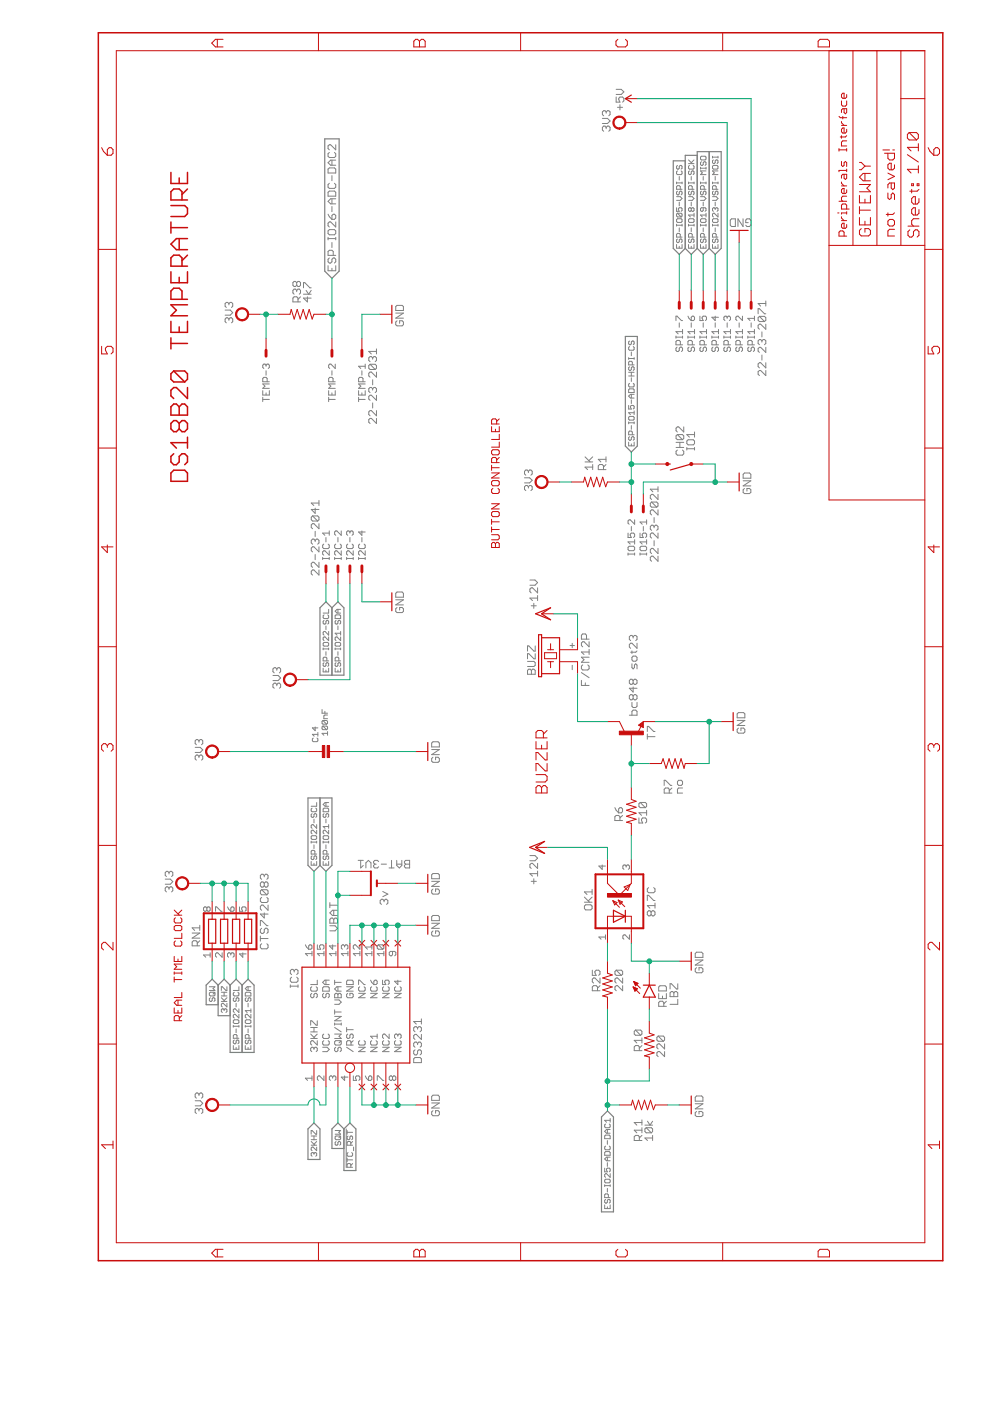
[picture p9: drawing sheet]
<svg xmlns="http://www.w3.org/2000/svg" width="210mm" height="297mm" viewBox="0 0 210 297" stroke-linecap="round" stroke-linejoin="round" font-family="sans-serif">
<g fill="none" stroke="#808080" stroke-width=".21">
<path d="M130.6 18.9h1.1l.6 .6-.6 .5h-1.1M69.6 35.9l.2-.3h1.1l.3 .3v.8h-1.6zM69.8 32.3l-.2 .3v.5l.2 .3h1.1l.3-.3v-.5l-.3-.3M69.8 38.9l-.2 .2v.6l.2 .2h1.1l.3-.2v-.6l-.3-.2M70.4 34v1M70.4 37.2v1.1M71.2 30.7v1.1l-1.1-1.1h-.3l-.2 .2v.6l.2 .3M71.2 34h-1.1l-.5 .5 .5 .5h1.1M127.7 25.1h1.1l.5 .6-.5 .5h-1.1M128.5 27l-.2-.3h-.3l-.3 .3v.6l.3 .2M128.5 23.7l-.2-.2h-.3l-.3 .2v.6l.3 .3M128.5 27l.3-.3h.3l.2 .3v.6l-.2 .2"/>
<path d="M128.5 23.7v.3M128.5 27v.3M128.5 23.7l.3-.2h.3l.2 .2v.6l-.2 .3M130.6 20.6v1.1h.8l-.2-.6v-.3l.2-.2h.6l.3 .2v.6l-.3 .3M130.9 22.8h1.1M131.4 22.2v1.1M143.4 38.6v.4M143.4 38.8h1.2M143.6 35.1l-.2 .2v.4l.4 .2 .2-.2v-.4l.4-.2 .2 .2v.4l-.2 .2M143.6 36.2l-.2 .2v.4l.2 .2h.8l.2-.2v-.4l-.2-.2M144 37.4v.8M144.6 38.6v.4"/>
<path d="M146 38.8h1.2M146 38.6v.4M146 34.7h1.2M146 33.9l.8 .8M146.2 36.2l-.2 .2v.4l.4 .2 .2-.2v-.4l.4-.2 .2 .2v.4l-.2 .2M146.2 35.1l-.2 .2v.4l.2 .2h.8l.2-.2v-.4l-.2-.2M146.6 37.4v.8M147.2 38.6v.4M147.2 33.9l-.6 .6M148.5 38.8h1.2M148.5 33.3l.2-.2h.8l.2 .2v.4l-.2 .2h-.8l-.2-.2zM148.5 35.5v.4"/>
<path d="M148.5 38.6v.4M148.5 35.7h1.2M148.7 34.3l-.2 .2v.4l.4 .2 .2-.2v-.4l.4-.2 .2 .2v.4l-.2 .2M149.1 37.4v.8M149.7 36.2h-1.2l.4 .4-.4 .4h1.2M149.7 35.5v.4M149.7 38.6v.4M151.1 35.3l.2-.2h.7l.2 .2v.4l-.2 .2h-.7l-.2-.2zM151.1 38.8h1.1M151.1 33.1v.4M151.1 38.6v.4M151.1 33.3h1.1"/>
<path d="M151.3 33.9l-.2 .2v.4l.2 .2 .3-.2v-.4l.2-.2 .4 .2v.4l-.2 .2M151.6 37.4v.8M152.2 36.2h-1.1l.3 .4-.3 .4h1.1M152.2 33.1v.4M152.2 38.6v.4M62.9 59.9l-.3-.2h-.2l-.3 .2v.6l.3 .2h.2l.3-.2M62.9 59.9v.6M62.9 59.9l.3-.2h.3l.2 .2v.6l-.2 .2h-.3l-.3-.2M69.6 45.4l.8 1.1M69.6 40.8l.2-.3h1.1l.3 .3v.8h-1.6zM69.6 49l.2-.3h1.1l.3 .3v.5l-.3 .3h-1.1l-.2-.3zM69.6 50.3v.6"/>
<path d="M69.6 56.3v1.1h1.6v-1.1M69.6 50.6h1.6M69.8 54.7l-.2 .3v.5l.2 .3h.3l.3-.3v-.5l.3-.3h.2l.3 .3v.5l-.3 .3M70.4 42.1v1.1M70.4 43.8v1.1M70.4 45.7l.3-.3h.2l.3 .3v.5l-.3 .3h-.5zM70.4 51.4v1.1M70.4 56.9v.5M70.7 54.1v-.8l-.3-.2h-.6l-.2 .2v.8h1.6M71.2 47.1v1l-1.1-1h-.3l-.2 .2v.6l.2 .2M71.2 50.3v.6M71.2 42.1h-1.1l-.5 .6 .5 .5h1.1"/>
<path d="M143.4 46.6l.2-.2h.8l.2 .2v.4l-.2 .2h-.8l-.2-.2zM143.4 44v.8h.6l-.2-.4 .2-.4h.4l.2 .2v.4l-.2 .2M143.4 47.5v.4M143.4 51.8v.8h1.2v-.8M143.4 47.8h1.2M143.4 41.7h.8l.4 .4-.4 .4h-.8M143.6 40.5l-.2 .2v.4l.2 .2 .4-.2v-.4l.2-.2 .4 .2v.4l-.2 .2M143.6 50.7l-.2 .2v.3l.2 .2 .4-.2v-.3l.2-.2 .4 .2v.3l-.2 .2M143.6 45.2l-.2 .2v.4l.2 .2h.8M143.6 45.2h.8l.2 .2v.4l-.2 .2M143.6 45.2l.8 .8M144 42.9v.7"/>
<path d="M144 48.3v.8M144 52.2v.4M144.2 40.1v-.5l-.2-.2h-.4l-.2 .2v.5h1.2M144.2 50.3v-.6l-.2-.2h-.4l-.2 .2v.6h1.2M144.6 47.5v.4M146 46.6l.2-.2h.8l.2 .2v.4l-.2 .2h-.8l-.2-.2zM146 51.8v.8h1.2v-.8M146 47.8h1.2M146 41.7h.8l.4 .4-.4 .4h-.8M146 47.5v.4M146.2 40.5l-.2 .2v.4l.2 .2 .4-.2v-.4l.2-.2 .4 .2v.4l-.2 .2M146.2 50.7l-.2 .2v.3l.2 .2 .4-.2v-.3l.2-.2 .4 .2v.3l-.2 .2"/>
<path d="M146.6 42.9v.7M146.6 44.2v.4M146.6 48.3v.8M146.6 52.2v.4M146.6 44.2l-.2-.2-.4 .2v.4l.2 .2 .4-.2M146.6 44.2l.2-.2 .4 .2v.4l-.2 .2-.4-.2M146.8 40.1v-.5l-.2-.2h-.4l-.2 .2v.5h1.2M146.8 50.3v-.6l-.2-.2h-.4l-.2 .2v.6h1.2M147.2 45.6h-1.2l.4 .4M147.2 45.2v.8M147.2 47.5v.4M148.5 46.6l.2-.2h.8l.2 .2v.4l-.2 .2h-.8l-.2-.2z"/>
<path d="M148.5 51.8v.8h1.2v-.8M148.5 47.8h1.2M148.5 41.7h.8l.4 .4-.4 .4h-.8M148.5 47.5v.4M148.7 40.5l-.2 .2v.4l.2 .2 .4-.2v-.4l.2-.2 .4 .2v.4l-.2 .2M148.7 50.7l-.2 .2v.3l.2 .2 .4-.2v-.3l.2-.2 .4 .2v.3l-.2 .2M149.1 42.9v.7M149.1 44v.6l-.2 .2-.4-.2v-.4l.2-.2h.8l.2 .2v.4l-.2 .2M149.1 48.3v.8M149.1 52.2v.4M149.3 40.1v-.5l-.2-.2h-.4l-.2 .2v.5h1.2M149.3 50.3v-.6l-.2-.2h-.4l-.2 .2v.6h1.2"/>
<path d="M149.7 45.2v.8M149.7 47.5v.4M149.7 45.6h-1.2l.4 .4M151.1 46.6l.2-.2h.7l.2 .2v.4l-.2 .2h-.7l-.2-.2zM151.1 51.8v.8h1.1v-.8M151.1 47.8h1.1M151.1 41.7h.7l.4 .4-.4 .4h-.7M151.1 47.5v.4M151.3 40.5l-.2 .2v.4l.2 .2 .3-.2v-.4l.2-.2 .4 .2v.4l-.2 .2M151.3 50.7l-.2 .2v.3l.2 .2 .3-.2v-.3l.4-.2 .2 .2v.3l-.2 .2M151.6 42.9v.7M151.6 44.2v.2"/>
<path d="M151.6 48.3v.8M151.6 52.2v.4M151.6 44.2l-.2-.2-.3 .2v.4l.2 .2M151.6 44.2l.2-.2 .4 .2v.4l-.2 .2M151.8 40.1v-.5l-.2-.2h-.3l-.2 .2v.5h1.1M151.8 50.3v-.6l-.2-.2h-.3l-.2 .2v.6h1.1M152.2 45.2v.8l-.8-.8-.3 .2v.4l.2 .2M152.2 47.5v.4M154.8 46.7l.3-.3h.8v1.6h-.8l-.3-.2zM157.5 46.4v1.6l-1-1.6v1.6M158.6 47.2h-.5v-.5l.3-.3h.5l.3 .3v1.1l-.3 .2h-.5l-.3-.2M47.7 65.7h1.1l.5 .6-.5 .5h-1.1"/>
<path d="M48.5 67.6l-.2-.2h-.3l-.3 .2v.6l.3 .3M48.5 64.4l-.2-.3h-.3l-.3 .3v.5l.3 .3M48.5 67.6l.3-.2h.3l.2 .2v.6l-.2 .3M48.5 64.4v.2M48.5 67.6v.3M48.5 64.4l.3-.3h.3l.2 .3v.5l-.2 .3M56.4 77.4l-.2-.2-.5 .2v.5l.2 .2M56.4 77.4l.2-.2 .5 .2v.5l-.2 .2M56.4 77.4v.3M56.4 78.6v.9M62.9 61.6l-.3-.3h-.2l-.3 .3v.5l.3 .3M62.9 61.6l.3-.3h.3l.2 .3v.5l-.2 .3"/>
<path d="M62.9 61.6v.2M63.2 64v-.8l-.3-.3h-.5l-.3 .3v.8h1.6M63.7 62.9l-.5 .6M64.3 62.4h1.7M64.3 61v-1.1h.3l1.1 1.1h.3M64.9 61.6l.5 .8 .6-.8M65.2 62.9v1.1l-.9-.8h1.7M70.4 78.6v.9M71.1 77.2v.9l-1-.9-.4 .2v.5l.2 .2M76.7 78.6v.9M77.4 77.2v.9M77.4 77.7h-1.4l.5 .4"/>
<path d="M78.5 77.2h1l.3 .3v.6l-.3 .2M78.5 77.2l-.3 .3v.6l.3 .2h1M78.5 77.2l1 1.1M79 75.9l.3-.3h.2l.3 .3v.5l-.3 .3M79 75.9l-.3-.3h-.2l-.3 .3v.5l.3 .3M79 75.9v.3M79.8 74v1.1M79.8 78.9v1.1l-1.1-1.1h-.2l-.3 .2v.6l.3 .3M79.8 74.5h-1.6l.5 .6M83.9 65l.3-.3h1.1l.2 .3v.8h-1.6zM83.9 66.4h1.6l-1.6 1.1h1.6M84.2 68l-.3 .3v.5l.3 .3h1.1l.2-.3v-.5l-.2-.3h-.6v.6"/>
<path d="M133.3 75.8v.4M133.3 79.7h1.2M133.3 78.9h1.2M133.3 76h1.2M133.5 73.5l-.2 .2v.4l.2 .2h.8l.2-.2v-.4l-.2-.2M133.5 77.8l-.2 .2v.3l.2 .2 .4-.2v-.3l.2-.2 .4 .2v.3l-.2 .2M133.5 72.3l-.2 .2v.4l.4 .2 .2-.2v-.4l.4-.2 .2 .2v.4l-.2 .2M133.9 74.6v.8M133.9 78.9v.8M134.1 77.4v-.6l-.2-.2h-.4l-.2 .2v.6h1.2M134.5 75.8v.4M143.3 68v-1h.3l.9 1h.2"/>
<path d="M143.3 71.2v.5M143.3 71.5h1.4M143.6 73.6l-.3 .2v.5l.3 .2 .4-.2v-.5l.3-.2 .4 .2v.5l-.2 .2M144 68.5v.9M144.3 73.1v-.7l-.3-.2h-.4l-.3 .2v.7h1.4M144.7 69.8v1M144.7 71.2v.5M144.7 70.3h-1.4l.5 .5M145.9 71.5h1.4M145.9 71.2v.5M145.9 67l.7 1M146.1 73.6l-.2 .2v.5l.2 .2 .5-.2v-.5l.2-.2 .5 .2v.5l-.3 .2"/>
<path d="M146.6 67.3l.2-.3 .5 .3v.4l-.3 .3h-.4zM146.6 68.5v.9M146.8 73.1v-.7l-.2-.2h-.5l-.2 .2v.7h1.4M147.3 69.8v1M147.3 71.2v.5M147.3 70.3h-1.4l.4 .5M148.4 67v1h.7l-.2-.5 .2-.5h.5l.2 .3v.4l-.2 .3M148.4 71.5h1.4M148.4 71.2v.5M148.6 73.6l-.2 .2v.5l.2 .2 .5-.2v-.5l.2-.2 .5 .2v.5l-.2 .2M149.1 68.5v.9M149.3 73.1v-.7l-.2-.2h-.5l-.2 .2v.7h1.4"/>
<path d="M149.8 70.3h-1.4l.5 .5M149.8 69.8v1M149.8 71.2v.5M150.9 71.5h1.4M150.9 71.2v.5M151.2 73.6l-.3 .2v.5l.3 .2 .4-.2v-.5l.3-.2 .4 .2v.5l-.2 .2M151.6 67v1l-.7-.7h1.4M151.6 68.5v.9M151.9 73.1v-.7l-.3-.2h-.4l-.3 .2v.7h1.4M152.3 70.3h-1.4l.5 .5M152.3 69.8v1M152.3 71.2v.5"/>
<path d="M153.5 71.5h1.4M153.5 71.2v.5M153.7 73.6l-.2 .2v.5l.2 .2 .5-.2v-.5l.2-.2 .5 .2v.5l-.3 .2M154.2 67.3l-.3-.3-.4 .3v.4l.2 .3M154.2 67.3l.2-.3 .5 .3v.4l-.3 .3M154.2 67.3v.2M154.2 68.5v.9M154.4 73.1v-.7l-.2-.2h-.5l-.2 .2v.7h1.4M154.9 70.3h-1.4l.4 .5M154.9 69.8v1M154.9 71.2v.5M156 71.5h1.4"/>
<path d="M156 71.2v.5M156.3 73.6l-.3 .2v.5l.3 .2 .4-.2v-.5l.3-.2 .4 .2v.5l-.2 .2M156.7 68.5v.9M157 73.1v-.7l-.3-.2h-.4l-.3 .2v.7h1.4M157.4 67v1l-.9-1-.5 .3v.4l.3 .3M157.4 70.3h-1.4l.5 .5M157.4 69.8v1M157.4 71.2v.5M158.6 71.2v.5M158.6 71.5h1.4M158.8 73.6l-.2 .2v.5l.2 .2 .5-.2v-.5l.2-.2 .5 .2v.5l-.3 .2M159.3 68.5v.9"/>
<path d="M159.5 73.1v-.7l-.2-.2h-.5l-.2 .2v.7h1.4M160 67.5h-1.4l.4 .5M160 67v1M160 69.8v1M160 71.2v.5M160 70.3h-1.4l.4 .5M160.7 66.5v-1.1h.3l1.1 1.1h.3M161 67.1h1.1l.3 .3v.5l-.3 .3M161 67.1l-.3 .3v.5l.3 .3h1.1M161 67.1l1.1 1.1M161.5 72.3l.3-.3h.3l.3 .3v.5l-.3 .3M161.5 72.3l-.2-.3h-.3l-.3 .3v.5l.3 .3"/>
<path d="M161.5 70.4v1M161.5 72.3v.2M161.5 75.3v1M162.4 63.8v1.1M162.4 68.7v1.1l-1.1-1.1h-.3l-.3 .3v.5l.3 .3M162.4 73.6v1.1l-1.1-1.1h-.3l-.3 .3v.5l.3 .3M162.4 76.9v1.1l-1.1-1.1h-.3l-.3 .3v.5l.3 .3M162.4 78.5v1.1l-1.1-1.1h-.3l-.3 .3v.6l.3 .2M162.4 64.3h-1.7l.6 .6M55.7 84.7h1.4M55.7 82.8v1h1.4v-1M55.7 84.2v1"/>
<path d="M56.4 83.3v.5M56.6 80.9v-.7l-.2-.2h-.5l-.2 .2v.7h1.4M57.1 81.4h-1.4l.5 .5-.5 .4h1.4M69.7 84.7h1.4M69.7 82.8v1h1.4v-1M69.7 84.2v1M70.4 83.3v.5M70.6 80.9v-.7l-.2-.2h-.5l-.2 .2v.7h1.4M71.1 81.4h-1.4l.4 .5-.4 .4h1.4M76 82.8v1h1.4v-1M76 84.2v1M76 84.7h1.4"/>
<path d="M76.7 83.3v.5M77 80.9v-.7l-.3-.2h-.4l-.3 .2v.7h1.4M77.4 81.4h-1.4l.5 .5-.5 .4h1.4M79 82.4l.3-.3h.2l.3 .3v.6l-.3 .2M79 82.4l-.3-.3h-.2l-.3 .3v.6l.3 .2M79 80.5v1.1M79 82.4v.3M79 85.4v1.1M79.8 87.1v1.1l-1.1-1.1h-.2l-.3 .2v.6l.3 .3M79.8 83.8v1.1l-1.1-1.1h-.2l-.3 .3v.5l.3 .3M79.8 88.7v1.1l-1.1-1.1h-.2l-.3 .3v.5l.3 .3M112 99.9l-.2-.2h-.3l-.3 .2v.6l.3 .3"/>
<path d="M112 99.9v.3M112 99.9l.3-.2h.3l.2 .2v.6l-.2 .3M124 97.9h1.7M124 96.9l1.1 1M125.7 99h-1.7l.6 .6M125.7 98.5v1.1M125.7 96.9l-.8 .8M128 99.6v-.8l-.3-.3h-.6l-.2 .3v.8h1.6M128.5 98.5l-.5 .5M128.5 97.4h-1.6l.5 .5M128.5 96.9v1M133.3 88.5l.2-.2h.8l.2 .2v.4l-.2 .2h-.8l-.2-.2z"/>
<path d="M133.3 82.6l.2-.2h.8l.2 .2v.6h-1.2zM133.3 86v.7h.6l-.2-.4 .2-.3h.4l.2 .1v.4l-.2 .2M133.3 93.7v.8h1.2v-.8M133.3 89.5v.4M133.3 89.6h1.2M133.5 81.3l-.2 .2v.4l.2 .1h.8l.2-.1v-.4l-.2-.2M133.5 92.6l-.2 .2v.4l.2 .1 .4-.1v-.4l.2-.2 .4 .2v.4l-.2 .1M133.9 80.1v.8M133.9 83.6v.8M133.9 84.8v.8M133.9 90.2v.8M133.9 94.1v.4"/>
<path d="M134.1 92.2v-.6l-.2-.2h-.4l-.2 .2v.6h1.2M134.5 87.1v.8M134.5 89.5v.4M134.5 87.5h-1.2l.4 .4M134.5 83.6h-.8l-.4 .4 .4 .4h.8M143.3 94.9h1.7M143.3 93.8h1.7M143.6 95.4l-.3 .3v.5l.3 .3h1.1l.3-.3v-.5l-.3-.3M143.6 92.1l-.3 .3v.6l.3 .2h1.1M143.6 92.1h1.1l.3 .3v.6l-.3 .2M143.6 92.1l1.1 1.1M144.1 93.8v1.1"/>
<path d="M145 90.5v1.1l-1.1-1.1h-.3l-.3 .3v.5l.3 .3M145.6 95.1h1.7M145.6 94.9v.5M145.9 93.2h1.1l.3 .3v.5l-.3 .3h-1.1l-.3-.3v-.5zM147.3 92.1h-1.7l.6 .6M147.3 91.6v1.1M147.3 94.9v.5M66.3 109.4h1.1l.2 .3v.5l-.2 .3M66.3 109.4l-.3 .3v.5l.3 .3h1.1M66.3 109.4l1.1 1.1M66.8 114.6l.3-.3h.3l.2 .3v.5l-.2 .3M66.8 114.6l-.3-.3h-.2l-.3 .3v.5l.3 .3"/>
<path d="M66.8 107.7v1.1l-.8-.8h1.6M66.8 112.6v1.1M66.8 114.6v.2M66.8 117.6v1.1M67.6 106.1v1.1M67.6 111v1.1l-1.1-1.1h-.2l-.3 .3v.5l.3 .3M67.6 115.9v1.1l-1.1-1.1h-.2l-.3 .3v.6l.3 .2M67.6 119.2v1.1l-1.1-1.1h-.2l-.3 .3v.5l.3 .3M67.6 106.7h-1.6l.5 .5M68.4 118.2v.4M68.4 118.4h1.4M68.6 115.4l-.2 .2v.5l.2 .2h1l.2-.2v-.5l-.2-.2"/>
<path d="M69.1 114v.9M69.8 113h-1.4l.5 .5M69.8 116.8v.9l-.9-.9-.5 .2v.5l.2 .2M69.8 112.6v.9M69.8 118.2v.4M71 118.2v.4M71 118.4h1.3M71.2 115.4l-.2 .2v.5l.2 .2h.9l.2-.2v-.5l-.2-.2M71.6 114v.9M72.3 112.6v.9l-.9-.9-.4 .2v.5l.2 .2M72.3 116.8v.9l-.9-.9-.4 .2v.5l.2 .2M72.3 118.2v.4"/>
<path d="M73.5 118.2v.4M73.5 118.4h1.4M73.7 115.4l-.2 .2v.5l.2 .2h1l.2-.2v-.5l-.2-.2M74.2 112.8l-.2-.2-.5 .2v.5l.2 .2M74.2 112.8v.2M74.2 114v.9M74.2 112.8l.2-.2 .5 .2v.5l-.2 .2M74.9 116.8v.9l-.9-.9-.5 .2v.5l.2 .2M74.9 118.2v.4M76 118.2v.4M76 118.4h1.4M76.3 115.4l-.3 .2v.5l.3 .2h.9l.2-.2v-.5l-.2-.2"/>
<path d="M76.7 112.6v.9l-.7-.7h1.4M76.7 114v.9M77.4 116.8v.9l-.9-.9-.5 .2v.5l.3 .2M77.4 118.2v.4M111.2 101.3h1.1l.5 .5-.5 .6h-1.1M112 103.2l-.2-.3h-.3l-.3 .3v.6l.3 .2M112 103.2l.3-.3h.3l.2 .3v.6l-.2 .2M112 103.2v.3M133.2 113v1h.7l-.3-.5 .3-.5h.4l.3 .3v.4l-.3 .3M133.2 117.5h1.4M133.2 116.1l.2-.3h.9l.3 .3v.4l-.3 .3h-.9l-.2-.3zM133.2 117.2v.5"/>
<path d="M133.9 111.6v1M134.6 114.9h-1.4l.4 .5M134.6 110.2v.9l-1-.9-.4 .2v.5l.2 .2M134.6 114.4v1M134.6 117.2v.5M135.7 116.1l.2-.3h1l.2 .3v.4l-.2 .3h-1l-.2-.3zM135.7 113v1h.7l-.2-.5 .2-.5h.5l.2 .3v.4l-.2 .3M135.7 117.5h1.4M135.7 117.2v.5M136.4 111.6v1M137.1 114.9h-1.4l.5 .5M137.1 110.2v.9"/>
<path d="M137.1 114.4v1M137.1 117.2v.5M137.1 110.7h-1.4l.5 .4M138.2 106.4h1l.3 .3v.6l-.3 .2M138.2 106.4l-.3 .3v.6l.3 .2h1M138.2 106.4l1 1.1M138.7 111.6l.3-.2h.2l.3 .2v.6l-.3 .2M138.7 111.6l-.3-.2h-.2l-.3 .2v.6l.3 .2M138.7 109.7v1.1M138.7 111.6v.3M138.7 114.6v1.1M139.5 103.2v1.1"/>
<path d="M139.5 104.8v1.1l-1.1-1.1h-.2l-.3 .3v.5l.3 .3M139.5 108.1v1.1l-1.1-1.1h-.2l-.3 .3v.5l.3 .3M139.5 113v1.1l-1.1-1.1h-.2l-.3 .3v.5l.3 .3M139.5 116.3v1.1l-1.1-1.1h-.2l-.3 .2v.6l.3 .3M139.5 117.9v1.1l-1.1-1.1h-.2l-.3 .3v.5l.3 .3M139.5 103.7h-1.6l.5 .6M157.6 101.9h1.6l-1.6 1.1h1.6M157.8 103.6l-.2 .2v.6l.2 .2h1.1l.3-.2v-.6l-.3-.2h-.5v.5M157.8 100.3h1.1l.3 .3v.8h-1.6v-.8zM67.6 120.8v1.1l-1.1-1.1h-.2l-.3 .3v.6l.3 .2M68.5 137.4v.4M68.5 137.6h1.2"/>
<path d="M68.7 136.2h.8l.2 .2v.4l-.2 .2h-.8l-.2-.2v-.4zM68.7 131.5l-.2 .2v.4l.4 .2 .2-.2v-.4l.4-.2 .2 .2v.4l-.2 .2M68.7 130.4l-.2 .2v.4l.2 .1h.8l.2-.1v-.4l-.2-.2M69.1 132.7v.8M69.1 138.2v.7M69.7 133.9v.8l-.8-.8-.4 .2v.4l.2 .2M69.7 129.2v.8h-1.2M69.7 135v.8l-.8-.8-.4 .2v.4l.2 .2M69.7 137.4v.4M71.1 137.4v.4M71.1 137.6h1.1M71.2 136.2h.8l.2 .2v.4l-.2 .2h-.8l-.1-.2v-.4z"/>
<path d="M71.2 131.5l-.1 .2v.4l.4 .2 .1-.2v-.4l.4-.2 .2 .2v.4l-.2 .2M71.2 130.4h.8l.2 .2v.5h-1.1v-.5zM71.6 129.2v.8M71.6 132.7v.8M71.6 138.2v.7M72.2 135v.8l-.7-.8-.4 .2v.4l.1 .2M72.2 133.9v.8M72.2 137.4v.4M72.2 134.3h-1.1l.4 .4M72.2 129.2h-.7l-.4 .4 .4 .4h.7M83.9 127.2h1.6l-1.6 1h1.6M84.2 125.5h1.1l.2 .3v.8h-1.6v-.8z"/>
<path d="M84.2 128.8l-.3 .3v.5l.3 .3h1.1l.2-.3v-.5l-.2-.3h-.6v.5M112.4 123h1l.6 .5-.6 .6h-1M112.6 128.4h1.1M113.2 127.9v1.1M113.5 136.9v1.1h-.3l-1.1-1.1h-.3v1.1M113.5 138.6v1.1h-.3l-1.1-1.1h-.3v1.1M114 126.8h-1.6l.5 .5M114 124.6v1.1l-1.1-1.1h-.3l-.2 .3v.5l.2 .3M114 126.3v1M120.9 136.9h.9M121.3 136.4v.9M124.4 135.5v-.8l-.3-.3h-.6l-.2 .3v.8h1.6"/>
<path d="M124.9 136.1v1l-1.1-1h-.3l-.2 .2v.6l.2 .2M124.9 137.7v1.1M124.9 139.3h-1.6l.5 .6-.5 .5h1.6M124.9 138.2h-1.6l.5 .6M134 138v.6M134.2 135l.3-.3h.3l.3 .3v.6l-.3 .2M134.2 139.1h.6l.3 .3v.5l-.3 .3h-.6l-.2-.3v-.5zM134.2 135l-.2-.3h-.3l-.3 .3v.6l.3 .2M134.2 135v.3M135.1 136.4v1.1l-1.1-1.1h-.3l-.3 .3v.5l.3 .3M135.1 138l-.3 .3h-1.1M41.4 158.5h1.1l.5 .5-.5 .5h-1.1"/>
<path d="M42.2 157.1l-.3-.3h-.3l-.2 .3v.5l.2 .3M42.2 157.1v.3M42.2 157.1l.3-.3h.2l.3 .3v.5l-.3 .3M57.9 143.2h1.1l.5 .5-.5 .6h-1.1M58.7 145.1l-.3-.3h-.3l-.2 .3v.6l.2 .2M58.7 141.8l-.3-.2h-.3l-.2 .2v.6l.2 .3M58.7 145.1l.3-.3h.2l.3 .3v.6l-.3 .2M58.7 141.8v.3M58.7 145.1v.3M58.7 141.8l.3-.2h.2l.3 .2v.6l-.3 .3M66.4 156.5l-.2 .2v.4l.2 .1h.8l.2-.1v-.4l-.2-.2M66.8 154.1v.8l-.6-.6h1.2"/>
<path d="M67.4 155.3v.8M67.4 155.7h-1.2l.4 .4M68.3 150.4v.8h1.1M68.5 152.8h.8l.1 .2v.4l-.1 .1M68.5 153.9h.8l.1 .2v.4l-.1 .2M68.5 153.9l-.2 .2v.4l.2 .2h.8M68.5 152.8l-.2 .2v.4l.2 .1h.8M68.5 153.9l.8 .8M68.5 152.8l.8 .7M68.5 141.7v.8h1.2v-.8M68.7 140.5l-.2 .2v.4l.2 .2 .4-.2v-.4l.2-.2 .4 .2v.4l-.2 .2M68.9 150.8v.4"/>
<path d="M69.1 142.1v.4M69.3 140.1v-.6l-.2-.2h-.4l-.2 .2v.6h1.2M69.4 155.5h-1.1l.4 .4M69.4 155.1v.8M69.4 151.6h-.5l-.2 .2v.6h.7M71.1 141.7v.8h1.1v-.8M71.2 140.5l-.1 .2v.4l.1 .2 .4-.2v-.4l.2-.2 .4 .2v.4l-.2 .2M71.6 142.1v.4M71.8 140.1v-.6l-.2-.2h-.4l-.1 .2v.6h1.1M91.5 158.9h1.7l-1.7 1.1h1.7M91.8 157.3h1.1l.3 .2v.9h-1.7v-.9zM111.8 142.1l.3-.2h.3l.3 .2 .2-.2h.3l.3 .2v.9h-1.7z"/>
<path d="M111.8 140.2h1.4l.3 .3v.6l-.3 .2h-1.4M112.7 142.1v.9M121.3 141.1v.9M123.3 144.3v1h1.6M123.3 142.6l1.6 1.1M123.5 141l-.2 .2v.6l.2 .2h1.1l.3-.2v-.6l-.3-.2M124.1 144.8v.5M133.4 151.6h1.7v-.8l-.3-.2h-.6l-.2 .2v.8M134 140.7v.8l.2 .3 .3-.3v-.5l.3-.3 .3 .3v.8M134 148.9v.8l.2 .3h.6l.3-.3v-.8M134.2 144.3l.3-.3h.3l.3 .3v.5l-.3 .3h-.3l-.3-.3M134.2 147.6l.3-.3h.3l.3 .3v.5l-.3 .3h-.3l-.3-.3"/>
<path d="M134.2 147.6l-.2-.3h-.3l-.3 .3v.5l.3 .3h.3l.2-.3M134.2 144.3l-.2-.3h-.3l-.3 .3v.5l.3 .3h.3l.2-.3M134.2 145.6v1.1l-.8-.8h1.7M134.2 144.3v.5M134.2 147.6v.5M137.2 155.1v-1.1h.3l1.1 1.1h.3M137.2 155.6v1.1M137.2 156.2h1.7M156.3 152.7h1.6l-1.6 1.1h1.6M156.6 154.4l-.3 .2v.6l.3 .2h1l.3-.2v-.6l-.3-.2h-.5v.5M156.6 151.1h1l.3 .3v.8h-1.6v-.8zM42.2 160.4l-.3-.3h-.3l-.2 .3v.5l.2 .3"/>
<path d="M42.2 160.4v.2M42.2 160.4l.3-.3h.2l.3 .3v.5l-.3 .3M66 178.4v.4M66 178.5h1.1M66.2 171.3l-.2 .2v.4l.2 .2h.8l.1-.2v-.4l-.1-.2M66.2 172.5l-.2 .2v.4l.4 .2 .2-.2v-.4l.4-.2 .1 .2v.4l-.1 .2M66.2 177.2h.8l.1 .2v.4l-.1 .2h-.8l-.2-.2v-.4zM66.6 173.7v.8M66.6 179.1v.8M67.1 174.8v.8l-.7-.8-.4 .2v.4l.2 .2M67.1 176v.8l-.7-.8-.4 .2v.4l.2 .2M67.1 170.2v.7h-1.1"/>
<path d="M67.1 178.4v.4M68.5 171.5l.2-.2h.8l.2 .2v.6h-1.2zM68.5 177.4l.2-.2h.8l.2 .2v.4l-.2 .2h-.8l-.2-.2zM68.5 178.4v.4M68.5 178.5h1.2M68.7 172.5l-.2 .2v.4l.4 .2 .2-.2v-.4l.4-.2 .2 .2v.4l-.2 .2M69.1 170.2v.7M69.1 173.7v.8M69.1 179.1v.8M69.7 170.2h-.8l-.4 .4 .4 .3h.8M69.7 174.8v.8M69.7 176v.8l-.8-.8-.4 .2v.4l.2 .2"/>
<path d="M69.7 178.4v.4M69.7 175.2h-1.2l.4 .4M91.8 160.5l-.3 .3v.6l.3 .2h1.1l.3-.2v-.6l-.3-.3h-.5v.6M130.4 171.2l.8 1.1M131.2 171.5l.2-.3h.3l.3 .3v.6l-.3 .2h-.5zM131.4 174v-.8l-.2-.3h-.6l-.2 .3v.8h1.6M132 172.9l-.6 .5M135.5 173.4v1.1h.8l-.3-.5v-.3l.3-.3h.5l.3 .3v.5l-.3 .3M135.7 170.1l-.2 .3v.6l.2 .2h1.1M135.7 170.1h1.1l.3 .3v.6l-.3 .2M135.7 170.1l1.1 1.1M137.1 171.8v1.1"/>
<path d="M137.1 172.3h-1.6l.5 .6M140.8 166.5v-1.1h.3l1.1 1.1h.3M141.9 168.1v-.8l-.3-.2h-.5l-.3 .2v.8h1.7M142.5 167.1l-.6 .5M143.9 165.4h.5l.3 .3v.5l-.3 .3h-.5l-.3-.3v-.5zM144.7 167.1h-.8l-.3 .2v.8h1.1M35 186.4h1.1l.5 .5-.5 .6h-1.1M35.8 188.3l-.2-.3h-.3l-.3 .3v.5l.3 .3M35.8 185l-.2-.3h-.3l-.3 .3v.6l.3 .2M35.8 188.3l.3-.3h.3l.2 .3v.5l-.2 .3M35.8 185v.3M35.8 188.3v.3"/>
<path d="M35.8 185l.3-.3h.3l.2 .3v.6l-.2 .2M40.7 197.8h1.7l-1.7 1.1h1.7M42.4 199.5l-.6 .5M42.4 196.7h-1.7l.6 .6M42.4 196.2v1.1M43.9 192.5l.2-.2 .5 .2v.5l-.3 .2-.4-.2M43.9 192.5l-.3-.2-.4 .2v.5l.2 .2 .5-.2M43.9 192.5v.5M45.7 193.2v-.9h.2l1 .9h.2M48.2 192.3l.7 .9M48.9 192.5l.3-.2 .4 .2v.5l-.2 .2h-.5zM50.8 192.3v.9h.7l-.3-.7 .3-.2h.4l.3 .2v.5l-.3 .2"/>
<path d="M55.2 196.3v-1.1h.3l1.1 1.1h.2M55.2 198.5v1M55.2 199h1.6M55.5 196.8l-.3 .3v.5l.3 .3h.3l.2-.3v-.5l.3-.3h.3l.2 .3v.5l-.2 .3M55.5 188.6l-.3 .3v.5l.3 .3h1.1M55.5 190.3l-.3 .2v.6l.3 .2h1.1l.2-.2v-.6l-.2-.2M55.5 188.6h1.1l.2 .3v.5l-.2 .3M55.5 188.6l1.1 1.1M56 185.6l-.2-.2h-.3l-.3 .2v.6l.3 .2M56 187.3l-.2-.3h-.3l-.3 .3v.5l.3 .3h.3l.2-.3M56 185.6l.3-.2h.3l.2 .2v.6l-.2 .2M56 187.3l.3-.3h.3l.2 .3v.5l-.2 .3h-.3l-.3-.3"/>
<path d="M56 185.6v.3M56 187.3v.5M56 193.5v1.1l-.8-.8h1.6M56.8 191.9v1.1l-1-1.1h-.3l-.3 .3v.5l.3 .3M66 182.6v.8h1.1v-.8M66.2 181.5l-.2 .2v.4l.4 .1 .2-.1v-.4l.4-.2 .1 .2v.4l-.1 .1M66.6 183v.4M66.8 181.1v-.6l-.2-.2h-.4l-.2 .2v.6h1.1M68.5 182.6v.8h1.2v-.8M68.7 181.5l-.2 .2v.4l.4 .1 .2-.1v-.4l.4-.2 .2 .2v.4l-.2 .1M69.1 183v.4M69.3 181.1v-.6l-.2-.2h-.4l-.2 .2v.6h1.2"/>
<path d="M69.9 194.9l.3-.3h.3l.3 .3 .2-.3h.3l.3 .3v.8h-1.7zM69.9 196.3h1.1l.6 .5-.6 .6h-1.1M69.9 191.4v1M69.9 191.9h1.7M70.8 193v1.1M70.8 194.9v.8M71.6 193h-1.1l-.6 .5 .6 .6h1.1M75.9 182.4h1.1M76.5 182.4v1.6l.5-.5M77.6 184v-1.1l.5-.5 .6 .5v1.1M79.5 183.2l-.3 .3v.3l.3 .2h.5l.3-.2M79.5 183.2h.3"/>
<path d="M80.3 182.7l-.3-.3h-.5l-.3 .3v.2l.3 .3M80.8 183.2h1.1M81.2 189l1 .6-1 .5M81.4 190.9l-.2-.2h-.3l-.3 .2v.6l.3 .2M81.4 190.9l.3-.2h.3l.2 .2v.6l-.2 .2M81.4 190.9v.3M82.5 184h1.1M83 182.4v1.6M84.1 183.2h1.1M84.1 182.4v1.1l.6 .5 .5-.5v-1.1M85.7 182.7l.3-.3h.8v1.6h-.8l-.3-.2v-.3l.3-.3-.3-.3zM86 183.2h.8"/>
<path d="M91.5 186.9h1.7l-1.7 1h1.7M91.5 195.7h1.7l-1.7 1.1h1.7M91.8 188.5l-.3 .3v.5l.3 .3h1.1l.3-.3v-.5l-.3-.3h-.5v.5M91.8 185.2h1.1l.3 .3v.8h-1.7v-.8zM91.8 194.1h1.1l.3 .3v.8h-1.7v-.8zM91.8 197.4l-.3 .3v.5l.3 .3h1.1l.3-.3v-.5l-.3-.3h-.5v.5M112.4 181.4h1l.6 .5-.6 .6h-1M112.6 186.9h1.1M113.2 186.3v1.1M114 183v1.1l-1.1-1.1h-.3l-.2 .3v.6l.2 .2M114 184.7v1.1M114 185.2h-1.6l.5 .6"/>
<path d="M123.9 191.3h1.6M123.9 190.2l1.1 1.1M124.2 191.8h1.1l.2 .3v.5l-.2 .3h-1.1l-.3-.3v-.5zM125.5 188.6v1.1M125.5 190.2l-.8 .8M125.5 189.1h-1.6l.6 .6M127.7 183.4v.9l-.7-.7h1.4M128.4 198.7h-1.4l.4 .4M128.4 198.2v.9M132.8 183.6l-.3-.2-.4 .2v.5l.2 .2M132.8 183.6l.2-.2 .5 .2v.5l-.3 .2M132.8 183.6v.3"/>
<path d="M133.5 198.2v.9l-1-.9-.4 .2v.5l.2 .2M137.2 190.9v-1.1h.3l1.1 1.1h.3M137.5 188.2l-.3 .3v.5l.3 .3h1.1l.3-.3v-.5l-.3-.3M138 193.4l-.2-.3h-.3l-.3 .3v.5l.3 .3h.3l.2-.3M138 193.4l.3-.3h.3l.3 .3v.5l-.3 .3h-.3l-.3-.3M138 193.4v.5M138.9 191.5v1.1M138.9 192h-1.7l.6 .6M41.8 200.5v-.8l-.2-.2h-.6l-.3 .2v.8h1.7M44.4 209.2h1.2l-.4 .4 .4 .4h-1.2M44.4 210.6l.2-.2h.8l.2 .2v.4l-.2 .2h-.8l-.2-.2zM44.6 202.5h-1.4l.4 .4"/>
<path d="M44.6 202v.9M44.6 211.5l-.2 .3v.3l.4 .2 .2-.2v-.3l.4-.3 .2 .3v.3l-.2 .2M45.6 210.4l-.4 .4M46.9 212.3h1.2M46.9 211.2h1.2M46.9 210.4h1.2M46.9 211.5l.8 .8M47.1 202v.9l-.9-.9h-.3l-.2 .2v.5l.2 .2M47.5 214.1l-.2-.2-.4 .2v.4l.2 .2M47.5 214.1l.2-.2 .4 .2v.4l-.2 .2M47.5 210.4v.8M47.5 214.1v.2"/>
<path d="M48.1 211.5l-.6 .6M48.1 209.2v.8h-.2l-.8-.8h-.2v.8M48.1 212.7v.8l-.8-.8-.4 .2v.4l.2 .2M48.9 202.2l.3-.2 .4 .2v.5l-.2 .2M48.9 202.2l-.2-.2-.5 .2v.5l.3 .2M48.9 202.2v.3M49.5 217.6h1.2M49.5 216.4l.2-.2h.7l.3 .2v.4l-.3 .2h-.7l-.2-.2zM49.5 217.4v.4M49.7 211.5l-.2 .3v.3l.4 .2 .2-.2v-.3l.3-.3 .3 .3v.3l-.3 .2M49.7 210.4l-.2 .2v.4l.2 .2h.7l.3-.2v-.4l-.3-.2M50.1 212.7v.8"/>
<path d="M50.1 218.2v.7M50.7 215.1v.7l-.8-.7-.4 .1v.4l.2 .2M50.7 209.2v.8h-1.2M50.7 213.9v.8l-.8-.8-.4 .2v.4l.2 .2M50.7 217.4v.4M51.5 202v.9l-.7-.7h1.4M52 216.4l.2-.2h.8l.2 .2v.4l-.2 .2h-.8l-.2-.2zM52 210.6l.2-.2h.8l.2 .2v.6h-1.2zM52 217.4v.4M52 217.6h1.2M52.2 211.5l-.2 .3v.3l.4 .2 .2-.2v-.3l.4-.3 .2 .3v.3l-.2 .2M52.6 209.2v.8"/>
<path d="M52.6 212.7v.8M52.6 218.2v.7M53.2 209.2h-.8l-.4 .4 .4 .4h.8M53.2 215.1v.7l-.8-.7-.4 .1v.4l.2 .2M53.2 213.9v.8M53.2 217.4v.4M53.2 214.3h-1.2l.4 .4M55.5 200.1l-.3 .3v.5l.3 .3h1.1l.2-.3v-.5l-.2-.3M61.6 209.1h1.6M61.6 208.8v.6M61.8 207.2l-.2 .3v.5l.2 .3h1.1l.3-.3v-.5l-.3-.3M62.4 205.8l-.3-.3h-.3l-.2 .3v.6l.2 .2"/>
<path d="M62.4 205.8l.3-.3h.2l.3 .3v.6l-.3 .2M62.4 205.8v.3M63.2 208.8v.6M64.7 200.3l.7 1M65.4 200.6l.5-.3 .2 .3v.4l-.2 .3h-.5zM65.9 219.2l.9 1M65.9 218.8h1.4M65.9 217.8h1.4M66.1 210.6l-.2 .2v.5l.4 .2 .3-.2v-.5l.4-.2 .3 .2v.5l-.3 .2M66.1 209.2l-.2 .2v.5l.2 .2h.9l.3-.2v-.5l-.3-.2M66.1 202.2h-1.4l.5 .4M66.1 201.7v.9"/>
<path d="M66.6 217.8v1M67.3 216.4v1h-.3l-.9-1h-.2v1M67.3 207.8v.9h-1.4M67.3 219.2l-.7 .7M67.3 200.3v1h.7l-.2-.5 .2-.5h.5l.2 .3v.4l-.2 .3M68.4 209.4l.2-.2h1l.2 .2v.7h-1.4zM68.6 210.6l-.2 .2v.5l.5 .2 .2-.2v-.5l.5-.2 .2 .2v.5l-.2 .2M68.6 219.2l-.2 .3v.4l.2 .3h1l.2-.3v-.4l-.2-.3M68.7 202.2h-1.4l.5 .4M68.7 201.7v.9M69.1 207.8v.9M69.8 207.8h-.9l-.5 .5 .5 .4h.9"/>
<path d="M70.5 200.3v1l-.7-.7h1.4M71 212h.9l.4 .5-.4 .4h-.9M71 210.8l.2-.2 .4 .2 .5-.2 .2 .2v.7h-1.3zM71 219.2h1.3l-.4 .5 .4 .5h-1.3M71 207.8v.9M71 214.1v.9M71 216.9v.5M71 208.3h1.3M71 215.5h1.3l-1.3 .9h1.3M71 217.8l1.3 1M71 217.1h1.3M71 214.6h1.3"/>
<path d="M71.2 202.2h-1.4l.5 .4M71.2 201.7v.9M71.6 209.2v.9M71.6 210.8v.7M72.3 209.2h-.9l-.4 .5 .4 .4h.9M72.3 216.9v.5M73.1 200.6l-.3-.3-.4 .3v.4l.2 .3M73.1 200.6l.2-.3 .5 .3v.4l-.3 .3M73.1 200.6v.2M73.5 209.2h1.4l-1.4 .9h1.4M73.5 208l.2-.2h1l.2 .2v.7h-1.4zM73.5 217.8v1"/>
<path d="M73.5 218.3h1.4M73.7 210.6l-.2 .2v.5l.2 .2h1l.2-.2v-.5l-.2-.2h-.5v.5M73.7 219.2l-.2 .3v.4l.2 .3 .5-.3v-.4l.2-.3 .5 .3v.4l-.2 .3M73.8 202.2h-1.4l.4 .4M73.8 201.7v.9M76 210.6h1.4l-1.4 .9h1.4M76 208.7v-.9h.3l.9 .9h.2M76.3 209.2l-.3 .2v.5l.3 .2h.9l.2-.2v-.5l-.2-.2M76.3 202.2h-1.4l.5 .4M76.3 200.3v1l-.9-1-.5 .3v.4l.2 .3M76.3 201.7v.9M78.6 207.8l.7 .9"/>
<path d="M78.6 210.6h1.4l-1.4 .9h1.4M78.8 209.2l-.2 .2v.5l.2 .2h.9l.3-.2v-.5l-.3-.2M78.8 202.2h-1.4l.5 .4M78.8 200.3v1M78.8 201.7v.9M78.8 200.8h-1.4l.5 .5M79.3 208l.2-.2 .5 .2v.5l-.3 .2h-.4zM80 219.2v1M80 219.7h-1.4l.4 .5M80.2 200.3l-.2 .3v.4l.2 .3h1M80.2 200.3h1l.2 .3v.4l-.2 .3M80.2 200.3l1 1"/>
<path d="M81.1 210.6h1.4l-1.4 .9h1.4M81.1 207.8v.9h.7l-.2-.4 .2-.5h.5l.2 .2v.5l-.2 .2M81.3 209.2l-.2 .2v.5l.2 .2h1l.2-.2v-.5l-.2-.2M81.4 202.2h-1.4l.5 .4M81.4 201.7v.9M82.5 219.2v1l-.9-1-.5 .3v.4l.2 .3M83.2 201.7v.7l-.2 .2-.5-.2v-.4l.3-.3h.9l.2 .3v.4l-.2 .2M83.7 210.6h1.3l-1.3 .9h1.3M83.9 209.2l-.2 .2v.5l.2 .2h.9l.2-.2v-.5l-.2-.2M84.3 219.5l-.2-.3-.4 .3v.4l.2 .3M84.3 219.5l.3-.3 .4 .3v.4l-.2 .3M84.3 207.8v.9l-.6-.7h1.3"/>
<path d="M84.3 219.5v.2M88.5 217.9l.3-.2h.3l.2 .2v.6l-.2 .3M88.5 217.9l-.2-.2h-.3l-.3 .2v.6l.3 .3M88.5 217.9v.3M89.3 216v1.1M89.3 219.3v1.1l-1-1.1h-.3l-.3 .3v.5l.3 .3M89.3 216.6h-1.6l.6 .5M125.6 205.7v1.1h.8l-.3-.6v-.2l.3-.3h.5l.3 .3v.5l-.3 .3M126.7 210.1v-.8l-.3-.3h-.5l-.3 .3v.8h1.6M127.2 207.3v1.1l-1.1-1.1h-.2l-.3 .3v.6l.3 .2M127.2 209l-.5 .5M130.7 205.7h1l.3 .3v.5l-.3 .3"/>
<path d="M130.7 205.7l-.3 .3v.5l.3 .3h1M130.7 205.7l1 1.1M132 209v1.1l-1.1-1.1h-.2l-.3 .3v.5l.3 .3M132 207.3v1.1l-1.1-1.1h-.2l-.3 .3v.6l.3 .2M134.7 218.4l-.2 .3v.5l.2 .3h1.1M134.7 218.4h1.1l.3 .3v.5l-.3 .3M134.7 218.4l1.1 1.1M139.6 219.7h1l.3 .2v.6l-.3 .3M139.6 219.7l-.3 .2v.6l.3 .3h1M139.6 219.7l1 1.1M139.7 210.7v1h1.6v-1M139.9 209h1.1l.3 .3v.8h-1.6v-.8z"/>
<path d="M140.5 211.2v.5M140.7 213.4v-.8l-.2-.3h-.6l-.2 .3v.8h1.6M141.3 212.3l-.6 .5M142.3 210.2h.3l.3 .3 .3-.3h.2l.3 .3v.8h-1.6v-.8zM142.9 210.5v.8M143.7 211.9v1h-1.6M143.7 208.6v1.1h-.3l-1.1-1.1h-.2v1.1M147.4 203.5h1.6l-1.6 1.1h1.6M147.7 205.2l-.3 .2v.6l.3 .2h1.1l.2-.2v-.6l-.2-.2h-.6v.5M147.7 201.9h1.1l.2 .3v.8h-1.6v-.8zM41.4 233.4h1.1l.5 .5-.5 .6h-1.1M42.2 235.3l-.3-.3h-.3l-.2 .3v.5l.2 .3"/>
<path d="M42.2 232l-.3-.3h-.3l-.2 .3v.6l.2 .2M42.2 235.3l.3-.3h.2l.3 .3v.5l-.3 .3M42.2 232v.3M42.2 235.3v.3M42.2 232l.3-.3h.2l.3 .3v.6l-.3 .2M49.5 221.7v.8h1.2v-.8M49.7 220.5l-.2 .2v.4l.2 .2 .4-.2v-.4l.1-.2 .5 .2v.4l-.3 .2M50.1 222.1v.4M50.2 220.1v-.6l-.1-.1h-.4l-.2 .1v.6h1.2M52 221.7v.8h1.2v-.8M52.2 220.5l-.2 .2v.4l.2 .2 .4-.2v-.4l.2-.2 .4 .2v.4l-.2 .2M52.6 222.1v.4"/>
<path d="M52.8 220.1v-.6l-.2-.1h-.4l-.2 .1v.6h1.2M65.9 220.2h1.4M66.1 228.1v1M66.1 228.6h-1.4l.5 .5M66.6 222.3l-.3-.3-.4 .3v.4l.2 .3M66.6 222.3v.2M66.6 222.3l.2-.3 .5 .3v.4l-.3 .3M67.1 239.7v.8h-.1l-.8-.8h-.2v.8M67.3 220.6v1l-1-1-.4 .3v.4l.2 .3M68.4 222h.9l.5 .5-.5 .5h-.9M68.6 220.6l-.2 .3v.4l.2 .3h1l.2-.3v-.4l-.2-.3M68.7 228.1v1l-.9-1h-.3l-.2 .3v.4l.2 .3"/>
<path d="M70.5 228.4l-.2-.3h-.2l-.3 .3v.4l.3 .3M70.5 228.4l.3-.3h.2l.2 .3v.4l-.2 .3M70.5 228.4v.2M71 220.9l.2-.3h.9l.2 .3v.4l-.2 .3h-.9l-.2-.3zM71.1 239.7h1.1l-.4 .4 .4 .4h-1.1M71.2 222l-.2 .3v.4l.4 .3 .2-.3v-.4l.5-.3 .2 .3v.4l-.2 .3M72.3 220.6l-.4 .5M73.1 228.1v1l-.7-.7h1.4M73.4 239.4v8.1M73.5 222l1.4 1M73.6 239.7v.8M74.4 221.6v-.7l-.2-.3h-.5l-.2 .3v.7h1.4"/>
<path d="M74.9 220.6l-.5 .5M74.9 228.1v1h.7l-.2-.5 .2-.5h.5l.2 .3v.4l-.2 .3M76 222h1.4l-1.4 1h1.4M76.3 220.6l-.3 .3v.4l.3 .3h.9l.2-.3v-.4l-.2-.3M77.4 228.1l.7 1M78.4 228.1h.2l.2 .3v.4l-.2 .3h-.5v-.7zM78.6 222h1.4l-1.4 1h1.4M78.8 220.6l-.2 .3v.4l.2 .3h.9l.3-.3v-.4l-.3-.3M80 229.1v-1h.2l1 1h.2M81.1 222h1.4l-1.4 1h1.4M81.3 220.6l-.2 .3v.4l.2 .3h1l.2-.3v-.4l-.2-.3M83.2 228.4l.3-.3h.2l.2 .3v.4l-.2 .3-.5-.3"/>
<path d="M83.2 228.4l-.2-.3h-.2l-.3 .3v.4l.3 .3 .4-.3M83.2 228.4v.4M83.7 222h1.3l-1.3 1h1.3M83.9 220.6l-.2 .3v.4l.2 .3h.9l.2-.3v-.4l-.2-.3M87.7 224.5l.3-.3h1.1l.2 .3v.8h-1.6zM88 222.6l-.3 .2v.6l.3 .3h.3l.2-.3v-.6l.3-.2h.3l.2 .2v.6l-.2 .3M88.5 221.2l.3-.3h.3l.2 .3v.6l-.2 .2M88.5 221.2l-.2-.3h-.3l-.3 .3v.6l.3 .2M88.5 221.2v.3M91.5 233.8h1.7l-1.7 1.1h1.7M91.8 232.2h1.1l.3 .3v.8h-1.7v-.8zM91.8 235.5l-.3 .3v.5l.3 .3h1.1l.3-.3v-.5l-.3-.3h-.5v.5"/>
<path d="M128.4 238.3l-.2 .2v.4l.2 .2h.8l.2-.2v-.4l-.2-.2M128.8 239.5v.8M129.4 237.2v.7M129.4 239.5h-.8l-.4 .4 .4 .4h.8M129.4 237.5h-1.2l.4 .4M135.6 222.8v-.8l-.3-.3h-.6l-.2 .3v.8h1.6M136.1 220.6h-1.6l.5 .5M136.1 221.7l-.5 .5M136.1 220v1.1M136.1 237.4v1.1M136.1 239.1v1.1M136.1 239.6h-1.6l.5 .6"/>
<path d="M136.1 238h-1.6l.5 .5M136.7 238.5h1.7M137 239.1h1.1l.3 .3v.5l-.3 .3M137 239.1l-.3 .3v.5l.3 .3h1.1M137 239.1l1.1 1.1M137.3 237.7l.5 .8 .6-.8M140.9 222.9v1.1l-1.1-1.1h-.2l-.3 .3v.6l.3 .2M140.9 221.3v1.1l-1.1-1.1h-.2l-.3 .3v.5l.3 .3M147.4 234h1.6l-1.6 1.1h1.6M147.7 232.4h1.1l.2 .2v.9h-1.6v-.9zM147.7 235.6l-.3 .3v.6l.3 .2h1.1l.2-.2v-.6l-.2-.3h-.6v.6M66 242.8h1.1"/>
<path d="M66 242l.8 .8M66 241.6h1.1M66 240.9h1.1M66.6 244.6l.2-.2 .3 .2v.3l-.1 .3M66.6 244.6l-.2-.2-.4 .2v.3l.2 .3M66.6 240.9v.7M66.6 244.6v.2M67.1 243.2v.8l-.7-.8-.4 .2v.4l.2 .2M67.1 242l-.5 .6M71.1 241l.1-.1h.8l.2 .1v.4l-.2 .2h-.8l-.1-.2zM71.2 242l-.1 .2v.4l.4 .2 .1-.2v-.4l.4-.2 .2 .2v.4l-.2 .2M72.2 240.9l-.4 .3"/>
<path d="M73.6 245.5v.8M73.6 245.9h1.2M73.6 240.1h1.2M73.8 240.9l-.2 .1v.4l.2 .2 .4-.2v-.4l.2-.1 .4 .1v.4l-.2 .2M73.8 244.4l-.2 .2v.3l.2 .3h.8l.2-.3v-.3l-.2-.2M74.4 242.8v-.6l-.2-.2h-.4l-.2 .2v.6h1.2M74.4 247.5v-.6l-.2-.2h-.4l-.2 .2v.6h1.2M74.8 246.7l-.4 .4M74.8 242l-.4 .4M75 243.2v.8M128.2 247.7v.8h.6l-.2-.4 .2-.4h.4l.2 .2v.4l-.2 .2M128.2 251.2v.4"/>
<path d="M128.2 255.5v.7h1.2v-.7M128.2 251.4h1.2M128.4 240.7h.8l.2 .2v.5h-1.2v-.5zM128.4 243l-.2 .2v.4l.2 .2h.8l.2-.2v-.4l-.2-.2M128.4 244.2h.8l.2 .2v.5h-1.2v-.5zM128.4 250h.8l.2 .2v.4l-.2 .2h-.8l-.2-.2v-.4zM128.4 254.3l-.2 .2v.4l.4 .2 .2-.2v-.4l.4-.2 .2 .2v.4l-.2 .2M128.8 241.8v.8M128.8 245.3v.8M128.8 246.5v.8M128.8 252v.7M128.8 255.9v.3"/>
<path d="M129 253.9v-.6l-.2-.2h-.4l-.2 .2v.6h1.2M129.4 248.8v.8l-.8-.8-.4 .2v.4l.2 .2M129.4 251.2v.4M129.4 245.3h-.8l-.4 .4 .4 .4h.8M135.6 241.8v-.8l-.3-.3h-.6l-.2 .3v.8h1.6M136.1 240.7l-.5 .6M138.4 241.3h-1.7l.6 .5M138.4 240.7v1.1"/>
</g>
<g fill="none" stroke="#808080" stroke-width=".25">
<path d="M68.9 29.4h3v28.1l-1.5 1.5-1.5-1.5zM145.3 34.1h-2.6v18.6l1.3 1.2 1.3-1.2M147.8 32.9h-2.5v19.8M150.4 32.2v20.5M145.3 52.7l1.3 1.2 1.2-1.2M147.8 52.7l1.3 1.2 1.3-1.2M147.8 52.7v-20.5h5.1v20.5l-1.3 1.2-1.2-1.2M132.6 71.3h2.5v23.3l-1.2 1.2-1.3-1.2zM69.1 127.6l1.3 1.3 1.2-1.3 1.3 1.3v14.3h-5.1v-14.3zM70.4 128.9v14.3M65.3 169.2h5.1v14.3l-1.3 1.2-1.3-1.2-1.2 1.2-1.3-1.2zM67.8 169.2v14.3"/>
<path d="M46.2 208.9l1.3-1.3 1.3 1.3M46.2 208.9v6.4h2.6M46.2 208.9l-1.2-1.3-1.3 1.3v4.1h2.5M48.8 208.9v14.2h5.1v-14.2l-1.3-1.3-1.3 1.3M48.8 208.9l1.3-1.3 1.2 1.3M51.3 208.9v14.2M65.3 239.4l1.3-1.3 1.2 1.3v6.4h-2.5zM72.9 239.4l-1.3-1.3-1.2 1.3v4.1h2.5M74.2 238.1l1.3 1.3v8.8h-2.6v-8.8zM128.8 235.5l1.3 1.3v20.1h-2.6v-20.1z"/>
</g>
<g fill="none" stroke="#c90d0c" stroke-width=".21">
<path d="M24.7 10.8h171.4v252.7h-171.4zM46.1 8.3v1.6M47.3 8.3h-1.6l-.8 .8 .8 .8h1.6M67.5 6.9v3.9M87.7 8.7l.4-.4h.4l.4 .4 .4-.4h.4l.4 .4v1.2h-2.4zM88.9 8.7v1.2M110.4 6.9v3.9M131 8.3l-.4 .4v.8l.4 .4h1.6l.4-.4v-.8l-.4-.4M153.2 6.9v3.9M173.5 8.7l.4-.4h1.6l.4 .4v1.2h-2.4zM175.8 10.8v95.2h20.3M180.8 10.8v41.2"/>
<path d="M185.9 10.8v41.2M191 10.8v41.2M21.5 31.3l.4 .8 .9 .8M22.8 31.7l.4-.4h.4l.4 .4v.8l-.4 .4h-.8zM132.6 26h2.5M132.6 20.9h2.5M177.9 31.5v.5M177.9 31.8h1.6M177.9 24.7l.3 .3h1.3M178.4 34.2v.9l.3 .2 .3-.2v-.6l.2-.3 .3 .3v.8M178.4 21.4v.8l.3 .3h.5l.3-.3v-.8M178.4 25.8v.2l.6 .6"/>
<path d="M178.4 28.8v.5M178.4 38.6v.3l.6 .5M178.4 39.4h1.1M178.4 26.6h1.1M178.7 24.7v.5M179 23.1v.8l.2 .2 .3-.2v-.8h-.8l-.3 .2v.6M179 37v.8l.2 .2 .3-.2v-.8h-.8l-.3 .2v.6M179.5 36.1h-1.6v.3M179.5 20v.6l-.3 .2h-.5l-.3-.2v-.6l.3-.2h.3v1M179.5 27.4v.5l-.3 .3h-.5l-.3-.3v-.5l.3-.3h.3v1.1M179.5 31.5v.5M179.5 35.9v.5"/>
<path d="M179.5 29.9h-.8l-.3 .2v.8h1.1M179.5 28.8l-.3 .2h-1M182.2 39.1h2.4l-.8 .8 .8 .8h-2.4M182.2 34.4h.4l.8 .8M183.4 36.8v1.5M183.4 35.2l-.8 .8h-.4M183.4 35.2h1.2M184.6 36.8h-1.6l-.8 .7 .8 .8h1.6M187.2 31.8h1.4M187.5 32.5h2.2v1l-.4 .4h-.7l-.3-.4v-1M188.3 36.7l1.4 .7-1.4 .7M189 38.8v1.1l.3 .3 .4-.3v-1.1h-1.1l-.3 .4v.7"/>
<path d="M189.3 31.8h.4M189.7 34.9v.7l-.4 .4h-.7l-.3-.4v-.7l.3-.3h.4v1.4M191 20.9h5.1M192.4 32.8l2.3 1.6M192.8 28.1h1.5l.4 .4v.8l-.4 .4M192.8 28.1l-.4 .4v.8l.4 .4h1.5M192.8 28.1l1.5 1.6M193.3 39h.4v.4h-.4zM194.5 39h.3v.4h-.3zM194.7 35.9h-2.3l.8 .8M194.7 30.5v1.5M194.7 35.1v1.6"/>
<path d="M194.7 31.2h-2.3l.8 .8M196.8 31.3l.4 .8 .8 .8M198.4 31.3h.4l.4 .4v.8l-.4 .4h-.8v-1.2zM20.8 52.9h3.9M156.7 48.9v2.5M175.8 52h20.3M177.6 45.1h.3M177.9 42.7h1.6M178.4 46v.2l.6 .6M178.4 46.8h1.1M179 50.1v-.9l-.3-.2h-.5l-.3 .2v.9h1.6M179.5 40.2v.6l-.3 .2h-.5l-.3-.2v-.6l.3-.2h.3v1"/>
<path d="M179.5 47.6v.5l-.3 .3h-.5l-.3-.3v-.5l.3-.3h.3v1.1M179.5 44.3v-.8l-.3-.3h-.5l-.3 .3v.8h1.6M179.5 44.9v.5M179.5 41.6h-.8l-.3 .3v.5l.3 .3M179.5 45.1h-1.1v.3M182.2 41.4v1.6h2.4v-1.6M182.2 43.8v1.5M182.2 46.1v1.6h2.4v-1.6M182.2 44.6h2.4M182.6 48.5l-.4 .4v.7l.4 .4h1.6l.4-.4v-.7l-.4-.4h-.8v.7M183.4 42.2v.8M183.4 46.9v.8"/>
<path d="M188.3 40.9v1.1l.3 .3 .4-.3v-.7l.3-.4 .4 .4v1M188.3 45.1v.7M188.6 46.5h.7l.4 .4v.7l-.4 .3h-.7l-.3-.3v-.7zM189.7 48.6h-1.1l-.3 .4v1h1.4M189.7 45.1l-.4 .4h-1.4M192.5 47.9h2.3M192.9 48.7l-.4 .4v.8l.4 .4h.4l.4-.4v-.8l.4-.4h.4l.3 .4v.8l-.3 .4M193.3 40.2v.7M194.8 42.1v.8l-.3 .4h-.8l-.4-.4v-.8l.4-.4h.4v1.6M194.8 44.4v.8l-.3 .4h-.8l-.4-.4v-.8l.4-.4h.4v1.6M194.8 46.4h-1.1l-.4 .4v.7l.4 .4M194.8 40.2l-.3 .3h-1.6"/>
<path d="M196.1 52.9h3.8M21.5 73.4v1.6h1.3l-.4-.8v-.4l.4-.4h.8l.4 .4v.8l-.4 .4M52.6 66.6h2.5M56.4 71.7v2.6M58.9 66.6h2.6l.2-1 .7 2 .6-2 .6 2 .7-2 .6 2 .7-2 .6 2 .4-1h2.5M70.4 71.7v2.6M76.7 71.7v2.6M80.5 66.6h2.6M144 61.6v2.5M146.6 61.6v2.5M149.1 61.6v2.5M151.6 61.6v2.5"/>
<path d="M154.2 61.6v2.5M156.7 61.6v2.5M159.3 61.6v2.5M196.8 73.4v1.6h1.2l-.4-.8v-.4l.4-.4h.8l.4 .4v.8l-.4 .4M20.8 95h3.9M104.2 90.4v1.1h1.7v-1.1M104.2 98.6v1.1M104.2 99.2h1.7M104.5 95.4h1.1l.3 .2v.6l-.3 .2h-1.1l-.3-.2v-.6zM105.1 91v.5M105.3 89.9v-.8l-.2-.3h-.6l-.3 .3v.8h1.7M105.3 98.1v-.8l-.2-.3h-.6l-.3 .3v.8h1.7"/>
<path d="M105.9 92.1v1.1h-1.7M105.9 93.7v1.1h-1.7M105.9 97l-.6 .5M105.9 88.8l-.6 .5M138.9 98.4h2.6M146.6 98.4h2.5M196.1 95h3.8M22.8 115.5v1.7l-1.3-1.2h2.5M104.2 115.3l.3-.3h.3l.3 .3 .2-.3h.3l.3 .3v.8h-1.7zM104.2 110.1v1.1M104.2 111.7v1.1M104.2 113.4h1.4l.3 .2v.6l-.3 .2h-1.4"/>
<path d="M104.2 112.3h1.7M104.2 110.6h1.7M104.2 106.8h1.7l-1.7 1.1h1.7M104.2 100.3h1.7l-1.7 1h1.7M104.5 101.9h1.1l.3 .3v.5l-.3 .3h-1.1l-.3-.3v-.5zM104.5 103.5l-.3 .3v.6l.3 .2h1.1l.3-.2v-.6l-.3-.3M104.5 108.5h1.1l.3 .2v.6l-.3 .2h-1.1l-.3-.2v-.6zM105.1 115.3v.8M116.1 102.2h2.5M121.2 102.2h2.5l.3-1 .6 2 .6-2 .7 2 .6-2 .6 2 .7-2 .6 2 .4-1h2.5M133.9 104.7v2.6M136.4 104.7v2.6"/>
<path d="M154.2 102.2h2.5M198 115.5v1.7l-1.2-1.2h2.4M20.8 137.1h3.9M69.1 121.2v2.6M71.6 121.2v2.6M74.2 121.2v2.6M76.7 121.2v2.6M80.5 127.6h2.6M114.8 130.1h2.6M115.5 138.4h2.5v1.3h-2.5zM116.1 137.8h1.3M116.7 136.5v1.3"/>
<path d="M122.4 135.2v2.6h-3.8M196.1 137.1h3.8M22.8 158.1l-.4-.4h-.5l-.4 .4v.8l.4 .4M22.8 158.1l.4-.4h.4l.4 .4v.8l-.4 .4M22.8 158.1v.4M46.2 159.3h2.6M62.8 144.1h2.5M65.3 159.3h3.3M69.6 159.3h3.3M88.2 159.3h2.5M113.6 157.2v1.6h2.4v-1.6M114.8 158v.8"/>
<path d="M115.2 156.4v-1.1l-.4-.4h-.8l-.4 .4v1.1h2.4M116 159.6v1.5h-.4l-1.6-1.5h-.4v1.5M116 154.9l-.8 .8M116.1 140.3h1.3M116.7 140.3v1.3M118.6 140.3h3.8v2.5M128.8 153h2.5l1 2M133.9 155.5v2.6M135.4 153.8l1-.8v1.3zM135.9 154l-.6 1.2M136.4 153h2.5M152.9 153h2.5"/>
<path d="M198 158.1l.4-.4h.4l.4 .4v.8l-.4 .4M198 158.1l-.4-.4h-.4l-.4 .4v.8l.4 .4M198 158.1v.4M20.8 179.2h3.9M113.6 179.7h2.5M113.6 167l.4-.4h.4l.4 .4 .4-.4h.4l.4 .4v1.1h-2.4zM113.6 164.2h2l.4 .4v.8l-.4 .4h-2M114.8 167v1.1M116 161.9v1.5h-.4l-1.6-1.5h-.4v1.5M133.9 167v2.5l1 .4-2.1 .6 2.1 .7-2.1 .6 2.1 .6-2.1 .7 2.1 .6-2.1 .6 1.1 .3v2.5M137.7 161.9h2.5l.4-1 .6 2 .7-2 .6 2 .6-2 .7 2 .6-2 .6 2 .3-1h2.5M196.1 179.2h3.8"/>
<path d="M24 199.8v1.6l-1.6-1.6h-.5l-.4 .4v.8l.4 .4M36.9 194h1.6M36.9 193l1.1 1M37.2 194.6l-.3 .3v.5l.3 .3h1.1l.2-.3v-.5l-.2-.3M37.2 196.2h1.1l.2 .3v.5l-.2 .3h-1.1l-.3-.3v-.5zM37.2 199.5l-.3 .3v.5l.3 .3h1.1l.2-.3v-.5l-.2-.3M38.5 197.9v1h-1.6M38.5 193l-.8 .8M39.9 187.3h2.5M45 191.1v3.8M45 200v3.8M47.5 191.1v3.8"/>
<path d="M47.5 200v3.8M50.1 191.1v3.8M50.1 200v3.8M52.6 191.1v3.8M52.6 200v3.8M66.6 200v5.1M69.1 200v5.1M71.6 200v5.1M74.2 200v5.1M74.2 189.8h4.4M74.2 184.7h4.4M76.1 199.4l1.2 1.2"/>
<path d="M76.7 200v5.1M77.3 199.4l-1.2 1.2M78.7 199.4l1.2 1.2M79.3 200v5.1M79.9 199.4l-1.2 1.2M79.9 187.3h4.4M81.2 199.4l1.2 1.2M81.8 200v5.1M82.4 199.4l-1.2 1.2M83.7 199.4l1.3 1.2M84.3 200v5.1M85 199.4l-1.3 1.2"/>
<path d="M88.2 187.3h2.5M88.2 196.2h2.5M128.8 182.2v5.1l2.5 2.5 2.3-2.3M129.9 191l.9 .3-.5 .6zM129.9 191l1.4 1.4M130.1 194.3h-1.3v5.7M131.1 190.8l1.4 1.4M131.1 190.8l.9 .4-.5 .5zM132.3 188l1.3-.5-.5 1.3zM132.6 194.3h1.3v5.7M133.9 182.2v5.1l-.3 .2M199.2 199.8v1.6l-1.6-1.6h-.4l-.4 .4v.8l.4 .4"/>
<path d="M36.9 202.8v1.1h1.6v-1.1M36.9 206.1v.5M36.9 207.1v1.1M36.9 213.7v1.1h1.6v-1.1M36.9 207.7h1.6M36.9 206.3h1.6M37.7 203.3v.6M37.7 212v1.1M37.7 214.2v.6M38 216.4v-.8l-.3-.3h-.5l-.3 .3v.8h1.6M38.5 215.3l-.5 .6M38.5 206.1v.5"/>
<path d="M38.5 210.4v1.1h-1.6M38.5 212h-1l-.6 .6 .6 .5h1M38.5 204.4h-1.6l.6 .6-.6 .5h1.6M128.8 203.8v2.5l1 .4-2 .6 2 .7-2 .6 2 .7-2 .6 2 .6-2 .7 1 .2v2.6M134.2 209.3l1.4 1.4M134.2 209.3l.4 .8 .5-.5M134.2 209.3l.9 .3M134.3 209.3h.1M134.4 208.1l1.4 1.4M134.4 208.1l.3 .9 .6-.5M134.4 208.1l.9 .4M134.4 208.1v.1"/>
<path d="M134.4 209.3v.3M134.5 208.2v.2M134.5 209.4v.5M134.6 208.2v.5M134.6 209.4v.7M134.8 208.3v.7M134.8 209.5v.5M134.9 208.3v.6M134.9 209.5v.4M135 208.4v.3M135 209.6v.2M135.1 209.6v.1"/>
<path d="M135.1 208.4v.2M135.3 208.5h.1M137.7 206.3v2.6M137.7 211.4v2.6M137.7 216.5v2.5l1 .4-2 .6 2 .7-2 .6 2 .7-2 .6 2 .6-2 .7 1 .2v2.6M144 203.8h2.6M20.8 221.4h3.9M46.2 234.3h2.6M66.6 225.4v5.1M69.1 225.4v5.1M71.6 225.4v5.1M74.2 227.4v3.1"/>
<path d="M76.1 229.8l1.2 1.3M76.7 225.4v5.1M77.3 229.8l-1.2 1.3M78.7 229.8l1.2 1.3M79.3 225.4v5.1M79.9 229.8l-1.2 1.3M81.2 229.8l1.2 1.3M81.8 225.4v5.1M82.4 229.8l-1.2 1.3M83.7 229.8l1.3 1.3M84.3 225.4v5.1M85 229.8l-1.3 1.3"/>
<path d="M88.2 234.3h2.5M131.3 234.3h2.6l.2-1 .6 2 .7-2 .6 2 .7-2 .6 2 .6-2 .7 2 .3-1h2.6M144 234.3h2.6M196.1 221.4h3.8M24 242.7h-2.5l.9 .8M24 241.9v1.6M199.2 242.7h-2.4l.8 .8M199.2 241.9v1.6M46.1 264.9v1.6M47.3 264.9h-1.6l-.8 .8 .8 .8h1.6M67.5 263.5v3.8M87.7 265.3l.4-.4h.4l.4 .4 .4-.4h.4l.4 .4v1.2h-2.4z"/>
<path d="M88.9 265.3v1.2M110.4 263.5v3.8M131 264.9l-.4 .4v.8l.4 .4h1.6l.4-.4v-.8l-.4-.4M153.2 263.5v3.8M173.5 265.3l.4-.4h1.6l.4 .4v1.2h-2.4z"/>
<circle cx="74.2" cy="226.4" r=".99"/>
</g>
<g fill="none" stroke="#c90d0c" stroke-width=".32">
<path d="M20.8 6.9h179.1v260.4h-179.1zM36.2 36.6v2.3h3.6v-2.3M38 37.7v1.2M36.2 43.6h3l.6 .6v1.1l-.6 .6h-3M36.2 57.6v2.3h3.6v-2.3M36.2 47.1v2.3M36.2 48.3h3.6M38 50.6v2.3M38 58.8v1.1M38.6 42.4v-1.8l-.6-.5h-1.2l-.6 .5v1.8h3.6M38.6 56.4v-1.7l-.6-.6h-1.2l-.6 .6v1.7h3.6M39.8 54.1l-1.2 1.2"/>
<path d="M39.8 50.6h-2.4l-1.2 1.2 1.2 1.1h2.4M39.8 40.1l-1.2 1.1M36.2 68.1v2.4h3.6v-2.4M36.2 71.6v2.4M36.2 72.8h3.6M36.8 78.7h2.4l.6 .5v1.2l-.6 .6M36.8 78.7l-.6 .5v1.2l.6 .6h2.4M36.8 78.7l2.4 2.3M38 69.3v1.2M38.6 63.5v-1.8l-.6-.6h-1.2l-.6 .6v1.8h3.6M39.8 64.6h-3.6l1.2 1.2-1.2 1.2h3.6M36.2 86.3l.6-.6h.6l.6 .6 .6-.6h.6l.6 .6v1.7h-3.6z"/>
<path d="M36.8 96.2l-.6 .6v1.1l.6 .6h.6l.6-.6v-1.1l.6-.6h.6l.6 .6v1.1l-.6 .6M38 89.8l.6-.6h.6l.6 .6v1.1l-.6 .6h-.6l-.6-.6M38 89.8l-.6-.6h-.6l-.6 .6v1.1l.6 .6h.6l.6-.6M38 86.3v1.7M38 89.8v1.1M39.8 82.2v2.3l-2.4-2.3h-.6l-.6 .5v1.2l.6 .6M39.8 92.7v2.3M39.8 93.9h-3.6l1.2 1.1M36.2 100.3l.6-.6h2.4l.6 .6v1.7h-3.6z"/>
</g>
<g fill="none" stroke="#c90d0c" stroke-width=".25">
<path d="M133.9 20.2l-1.3 .7 1.3 .8M154.8 48.9h3.8M83.1 64.7v3.8M141.5 98.4h.6M146.6 98.4l-4.5 1.3M156.7 100.3v3.8M83.1 125.7v3.8M113.6 130.1l3.1-1.2-1.9 1.2 1.9 1.3zM114.2 134.6h.6v8.9h-.6zM114.8 135.2h3.8v7.6h-3.8M90.7 157.4v3.8M135.9 153.8l.2-.2v.4l-.5-.2 .7-.6v.8"/>
<path d="M155.4 151.1v3.8M112.3 179.7l3.2-1.3-1.9 1.3 1.9 1.2zM44.2 194.9h1.5v5.1h-1.5zM46.8 194.9h1.5v5.1h-1.5zM49.3 194.9h1.5v5.1h-1.5zM51.8 194.9h1.6v5.1h-1.6zM90.7 185.4v3.8M90.7 194.3v3.8M130.1 193l2.5 1.3-2.5 1.2zM130.1 194.3h2.5M132.6 193v2.5M64 205.1h22.9v20.3h-22.9z"/>
<path d="M136.4 208.9h2.5M137.7 208.9l1.2 2.5h-2.5zM146.6 201.9v3.8M90.7 232.4v3.8M146.6 232.4v3.8"/>
</g>
<path d="M43.2 193.6h11.2v7.7h-11.2zM78.6 184.7v5.1M79.9 186.6v1.3M126.3 185.4h10.1v11.4h-10.1z" fill="none" stroke="#c90d0c" stroke-width=".42"/>
<g fill="#c90d0c" stroke="#c90d0c" stroke-width=".21">
<path d="M68.3 158.1h.6v2.5h-.6z"/>
<path d="M69.4 158.1h.5v2.5h-.5z"/>
<path d="M131.3 155h5.1v.8h-5.1z"/>
<path d="M128.8 189.4h5.1v.8h-5.1z"/>
</g>
<g fill="#c90d0c" stroke="#c90d0c" stroke-width=".21">
<path d="M43.9 233.4a1.4 1.4 0 0 1 2.3 .3 1.4 1.4 0 0 1-1.2 2v-.3a1.15 1.15 0 0 1-1.1-1.6 1.15 1.15 0 0 1 1.9-.3 1.15 1.15 0 0 1-.5 1.9h-.3v.3a1.4 1.4 0 0 1-1.3-.8 1.4 1.4 0 0 1 .2-1.5z" fill-rule="evenodd"/>
<path d="M43.9 158.5a1.4 1.4 0 0 1 2.3 .2 1.4 1.4 0 0 1-1.2 2v-.2a1.15 1.15 0 0 1-1.1-1.6 1.15 1.15 0 0 1 1.9-.3 1.15 1.15 0 0 1-.5 1.8l-.3 .1v.2a1.4 1.4 0 0 1-1.3-.8 1.4 1.4 0 0 1 .2-1.4z" fill-rule="evenodd"/>
<path d="M37.5 186.4a1.4 1.4 0 0 1 2.4 .3 1.4 1.4 0 0 1-1.3 2v-.3a1.15 1.15 0 0 1-1.1-1.6 1.15 1.15 0 0 1 2-.3 1.15 1.15 0 0 1-.6 1.9h-.3v.3a1.4 1.4 0 0 1-1.2-.8 1.4 1.4 0 0 1 .1-1.5z" fill-rule="evenodd"/>
<path d="M113.7 101.3a1.39 1.39 0 0 1 2.4 .3 1.39 1.39 0 0 1-1.3 2v-.3a1.15 1.15 0 0 1-1.1-1.6 1.15 1.15 0 0 1 2-.3 1.15 1.15 0 0 1-.6 1.9h-.3v.3a1.4 1.4 0 0 1-1.2-.8 1.4 1.4 0 0 1 .1-1.5z" fill-rule="evenodd"/>
<path d="M130.3 25.1a1.39 1.39 0 0 1 2.3 .3 1.39 1.39 0 0 1-1.3 2v-.3a1.14 1.14 0 0 1-1-1.6 1.14 1.14 0 0 1 1.9-.2 1.14 1.14 0 0 1-.6 1.8h-.3v.3a1.39 1.39 0 0 1-1.2-.8 1.39 1.39 0 0 1 .2-1.5z" fill-rule="evenodd"/>
<path d="M50.2 65.7a1.4 1.4 0 0 1 2.4 .3 1.4 1.4 0 0 1-1.3 2v-.2a1.14 1.14 0 0 1-1-1.6 1.14 1.14 0 0 1 1.9-.3 1.14 1.14 0 0 1-.6 1.8l-.3 .1v.2a1.4 1.4 0 0 1-1.2-.8 1.4 1.4 0 0 1 .1-1.5z" fill-rule="evenodd"/>
<path d="M60.4 143.2a1.4 1.4 0 0 1 2.4 .3 1.4 1.4 0 0 1-1.3 2v-.3a1.15 1.15 0 0 1-1.1-1.6 1.15 1.15 0 0 1 1.9-.3 1.15 1.15 0 0 1-.5 1.9h-.3v.3a1.4 1.4 0 0 1-1.3-.8 1.4 1.4 0 0 1 .2-1.5z" fill-rule="evenodd"/>
<circle cx="146.6" cy="98.4" r=".33"/>
<circle cx="141.5" cy="98.4" r=".33"/>
</g>
<g fill="none" stroke="#c90d0c" stroke-width=".61">
<path d="M56.4 74.3v1.2M70.4 74.3v1.2M76.7 74.3v1.2M144 64.1v1.3M146.6 64.1v1.3M149.1 64.1v1.3M151.6 64.1v1.3M154.2 64.1v1.3M156.7 64.1v1.3M159.3 64.1v1.3M69.1 120v1.2M71.6 120v1.2"/>
<path d="M74.2 120v1.2M76.7 120v1.2M133.9 107.3v1.2M136.4 107.3v1.2"/>
</g>
<g fill="none" stroke="#0dab76" stroke-width=".21">
<path d="M135.1 20.9h24.2v40.7M135.1 26h19.1v35.6M70.4 59v12.7M144 53.9v7.7M146.6 53.9v7.7M149.1 53.9v7.7M151.6 53.9v7.7M156.7 51.4v10.2M55.1 66.6h3.8M56.4 66.6v5.1M69.1 66.6h1.3M80.5 66.6h-3.8v5.1"/>
<path d="M133.9 98.4h5M133.9 95.8v8.9M149.1 98.4h2.5v3.8M118.6 102.2h2.6M131.3 102.2h2.6M154.2 102.2h-17.8v2.5M69.1 123.8v3.8M71.6 123.8v3.8M74.2 123.8v20.3h-8.9M76.7 123.8v3.8h3.8M117.4 130.1h5v5.1M48.8 159.3h16.5"/>
<path d="M72.9 159.3h15.3M122.4 142.8v10.2h6.4M133.9 158.1v8.9M138.9 153h14M150.4 153v8.9h-2.6M116.1 179.7h12.7v2.5M133.9 161.9h3.8M133.9 177.1v5.1M42.4 187.3h10.2v3.8M45 187.3v3.8M47.5 187.3v3.8M50.1 187.3v3.8"/>
<path d="M66.6 184.7v15.3M69.1 184.7v15.3M71.6 189.8h2.6M74.2 184.7h-2.6v15.3M76.7 196.2v3.8M79.3 196.2v3.8M81.8 196.2v3.8M84.3 187.3h3.9M84.3 196.2v3.8M88.2 196.2h-14v3.8M128.8 200v3.8M133.9 200v3.8h10.1"/>
<path d="M45 203.8v3.8M47.5 203.8v3.8M50.1 203.8v3.8M52.6 203.8v3.8M128.8 214v21.5M137.7 203.8v2.5M137.7 214v2.5M66.6 230.5v7.6M69.1 230.5v3.8h-1.3a1.27 1.27 0 0 0-1.2-1.3 1.27 1.27 0 0 0-1.3 1.3h-16.5M71.6 230.5v7.6M74.2 230.5v7.6M76.7 230.5v3.8h11.5"/>
<path d="M79.3 230.5v3.8M81.8 230.5v3.8M84.3 230.5v3.8M128.8 234.3h2.5M137.7 226.7v2.5h-8.9M141.5 234.3h2.5"/>
</g>
<g fill="#0dab76" stroke="#0dab76" stroke-width=".21">
<circle cx="76.7" cy="196.2" r=".51"/>
<circle cx="79.3" cy="196.2" r=".51"/>
<circle cx="81.8" cy="196.2" r=".51"/>
<circle cx="84.3" cy="196.2" r=".51"/>
<circle cx="81.8" cy="234.3" r=".51"/>
<circle cx="79.3" cy="234.3" r=".51"/>
<circle cx="84.3" cy="234.3" r=".51"/>
<circle cx="151.6" cy="102.2" r=".51"/>
<circle cx="150.4" cy="153" r=".51"/>
<circle cx="137.7" cy="203.8" r=".51"/>
<circle cx="50.1" cy="187.3" r=".51"/>
<circle cx="47.5" cy="187.3" r=".51"/>
<circle cx="45" cy="187.3" r=".51"/>
<circle cx="56.4" cy="66.7" r=".51"/>
<circle cx="128.8" cy="229.2" r=".51"/>
<circle cx="128.8" cy="234.3" r=".51"/>
<circle cx="70.4" cy="66.7" r=".51"/>
<circle cx="133.9" cy="102.2" r=".51"/>
<circle cx="133.9" cy="98.4" r=".51"/>
<circle cx="71.6" cy="189.8" r=".51"/>
<circle cx="133.9" cy="161.9" r=".51"/>
</g>
</svg>
